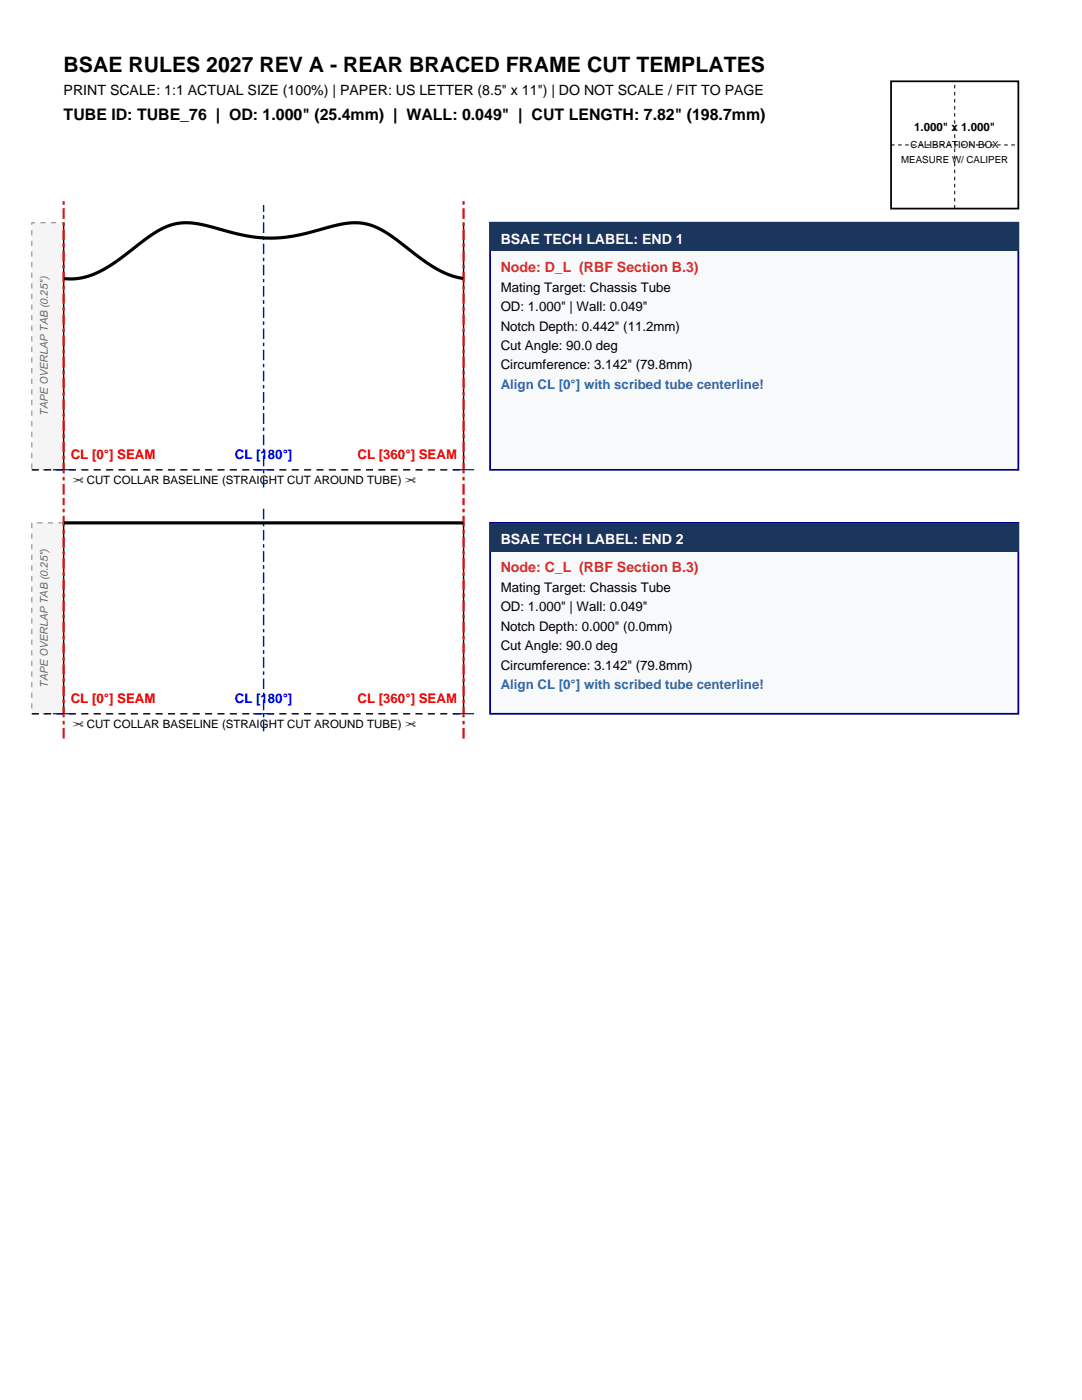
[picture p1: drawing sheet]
<svg xmlns="http://www.w3.org/2000/svg" width="216mm" height="279mm" viewBox="0 0 216 279" stroke-linecap="round" stroke-linejoin="round" font-family="sans-serif">
<defs><g id="words">
<text font-size="4.2" x="12.7" y="14.5">BSAE RULES 2027 REV A - REAR BRACED FRAME CUT TEMPLATES</text>
<text font-size="3.2" x="12.7" y="24">TUBE ID: TUBE_76 | OD: 1.000&quot; (25.4mm) | WALL: 0.049&quot; | CUT LENGTH: 7.82&quot; (198.7mm)</text>
<text font-size="2.8" x="12.7" y="19.1">PRINT SCALE: 1:1 ACTUAL SIZE (100%) | PAPER: US LETTER (8.5&quot; x 11&quot;) | DO NOT SCALE / FIT TO PAGE</text>
<g font-size="2.8" fill="#fff">
<text x="99.9" y="48.7">BSAE TECH LABEL: END 1</text>
<text x="99.9" y="108.6">BSAE TECH LABEL: END 2</text>
</g>
<g font-size="2.8" fill="#c53030">
<text x="99.9" y="54.3">Node: D_L (RBF Section B.3)</text>
<text x="99.9" y="114.2">Node: C_L (RBF Section B.3)</text>
</g>
<g font-size="2.6">
<text x="99.9" y="58.2">Mating Target: Chassis Tube</text>
<text x="99.9" y="62.1">OD: 1.000&quot; | Wall: 0.049&quot;</text>
<text x="99.9" y="66">Notch Depth: 0.442&quot; (11.2mm)</text>
<text x="99.9" y="69.8">Cut Angle: 90.0 deg</text>
<text x="99.9" y="73.7">Circumference: 3.142&quot; (79.8mm)</text>
<text x="99.9" y="118.1">Mating Target: Chassis Tube</text>
<text x="99.9" y="122">OD: 1.000&quot; | Wall: 0.049&quot;</text>
<text x="99.9" y="125.9">Notch Depth: 0.000&quot; (0.0mm)</text>
<text x="99.9" y="129.8">Cut Angle: 90.0 deg</text>
<text x="99.9" y="133.6">Circumference: 3.142&quot; (79.8mm)</text>
</g>
<g font-size="2.6" fill="#2b6cb0">
<text x="99.9" y="77.6">Align CL [0°] with scribed tube centerline!</text>
<text x="99.9" y="137.5">Align CL [0°] with scribed tube centerline!</text>
</g>
<g font-size="2.6" fill="#f00">
<text x="14.1" y="91.7">CL [0°] SEAM</text>
<text x="71.3" y="91.7">CL [360°] SEAM</text>
<text x="14.1" y="140.3">CL [0°] SEAM</text>
<text x="71.3" y="140.3">CL [360°] SEAM</text>
</g>
<g font-size="2.6" fill="#00f">
<text x="46.9" y="91.7">CL [180°]</text>
<text x="46.9" y="140.3">CL [180°]</text>
</g>
<g font-size="2.3">
<text x="182.4" y="26.1">1.000&quot; x 1.000&quot;</text>
<text x="14.5" y="96.6">✂ CUT COLLAR BASELINE (STRAIGHT CUT AROUND TUBE) ✂</text>
<text x="14.5" y="145.3">✂ CUT COLLAR BASELINE (STRAIGHT CUT AROUND TUBE) ✂</text>
</g>
<g font-size="2.1" fill="#696969">
<text x="9.5" y="83" transform="rotate(-90 9.5 83)">TAPE OVERLAP TAB (0.25&quot;)</text>
<text x="9.5" y="137.2" transform="rotate(-90 9.5 137.2)">TAPE OVERLAP TAB (0.25&quot;)</text>
</g>
<g font-size="1.9">
<text x="181.7" y="29.6">CALIBRATION BOX</text>
<text x="179.8" y="32.5">MEASURE W/ CALIPER</text>
</g>
</g></defs>
<path d="M177.8 16.2h25.4v25.4h-25.4z" fill="none" stroke="#000" stroke-width=".35"/>
<path d="M177.8 28.9h25.4M190.5 41.6v-25.4" fill="none" stroke="#000" stroke-width=".2" stroke-dasharray=".7 .7" stroke-linecap="butt"/>
<path d="M6.3 44.4h6.4v49.4h-6.4z" fill-rule="evenodd" fill="#f5f5f5" stroke="#808080" stroke-width=".2" stroke-dasharray="1.1 1.1" stroke-linecap="butt"/>
<path d="M6.3 93.8h86.2" fill="none" stroke="#000" stroke-width=".28" stroke-dasharray="1.4 1.1" stroke-linecap="butt"/>
<path d="M12.7 44.4v49.4M92.5 44.4v49.4" fill="none" stroke="#000" stroke-width=".28"/>
<path d="M12.7 98.7v-59.2M92.5 98.7v-59.2" fill="none" stroke="#f00" stroke-width=".42" stroke-dasharray="2.1 .7 .7 .7" stroke-linecap="butt"/>
<path d="M52.6 97.3v-56.4" fill="none" stroke="#00f" stroke-width=".28" stroke-dasharray="2.1 .7 .7 .7" stroke-linecap="butt"/>
<path d="M10.6 93.8h4.2M50.5 93.8h4.2M90.4 93.8h4.2" fill="none" stroke="#00f" stroke-width=".21"/>
<path d="M12.7 55.6l1.8 .1 1.8-.2 1.7-.5 2-.9 3.1-1.9 6-4.5 2.3-1.5a11.9 11.9 0 0 1 10.2-1.1l7.6 2 2.6 .3 2.7 .1 2.4-.2 2.5-.3 7.5-2 2.7-.5a12.1 12.1 0 0 1 9.1 3.1l5.4 4 2.8 2 2.9 1.3 2.7 .7" fill="none" stroke="#000" stroke-width=".63" stroke-linecap="butt"/>
<path d="M97.8 44.4h105.4v49.4h-105.4z" fill-rule="evenodd" fill="#f8f9fa" stroke="#000080" stroke-width=".35"/>
<path d="M97.8 44.4h105.4v5.7h-105.4z" fill-rule="evenodd" fill="#1a365d"/>
<path d="M6.3 104.4h6.4v38.1h-6.4z" fill-rule="evenodd" fill="#f5f5f5" stroke="#808080" stroke-width=".2" stroke-dasharray="1.1 1.1" stroke-linecap="butt"/>
<path d="M6.3 142.5h86.2" fill="none" stroke="#000" stroke-width=".28" stroke-dasharray="1.4 1.1" stroke-linecap="butt"/>
<path d="M12.7 104.4v38.1M92.5 104.4v38.1" fill="none" stroke="#000" stroke-width=".28"/>
<path d="M12.7 147.4v-48M92.5 147.4v-48" fill="none" stroke="#f00" stroke-width=".42" stroke-dasharray="2.1 .7 .7 .7" stroke-linecap="butt"/>
<path d="M52.6 146v-45.2" fill="none" stroke="#00f" stroke-width=".28" stroke-dasharray="2.1 .7 .7 .7" stroke-linecap="butt"/>
<path d="M10.6 142.5h4.2M50.5 142.5h4.2M90.4 142.5h4.2" fill="none" stroke="#00f" stroke-width=".21"/>
<path d="M12.7 104.4h79.8" fill="none" stroke="#000" stroke-width=".63" stroke-linecap="butt"/>
<path d="M97.8 104.4h105.4v38.1h-105.4z" fill-rule="evenodd" fill="#f8f9fa" stroke="#000080" stroke-width=".35"/>
<path d="M97.8 104.4h105.4v5.6h-105.4z" fill-rule="evenodd" fill="#1a365d"/>
<use href="#words"/>
</svg>
